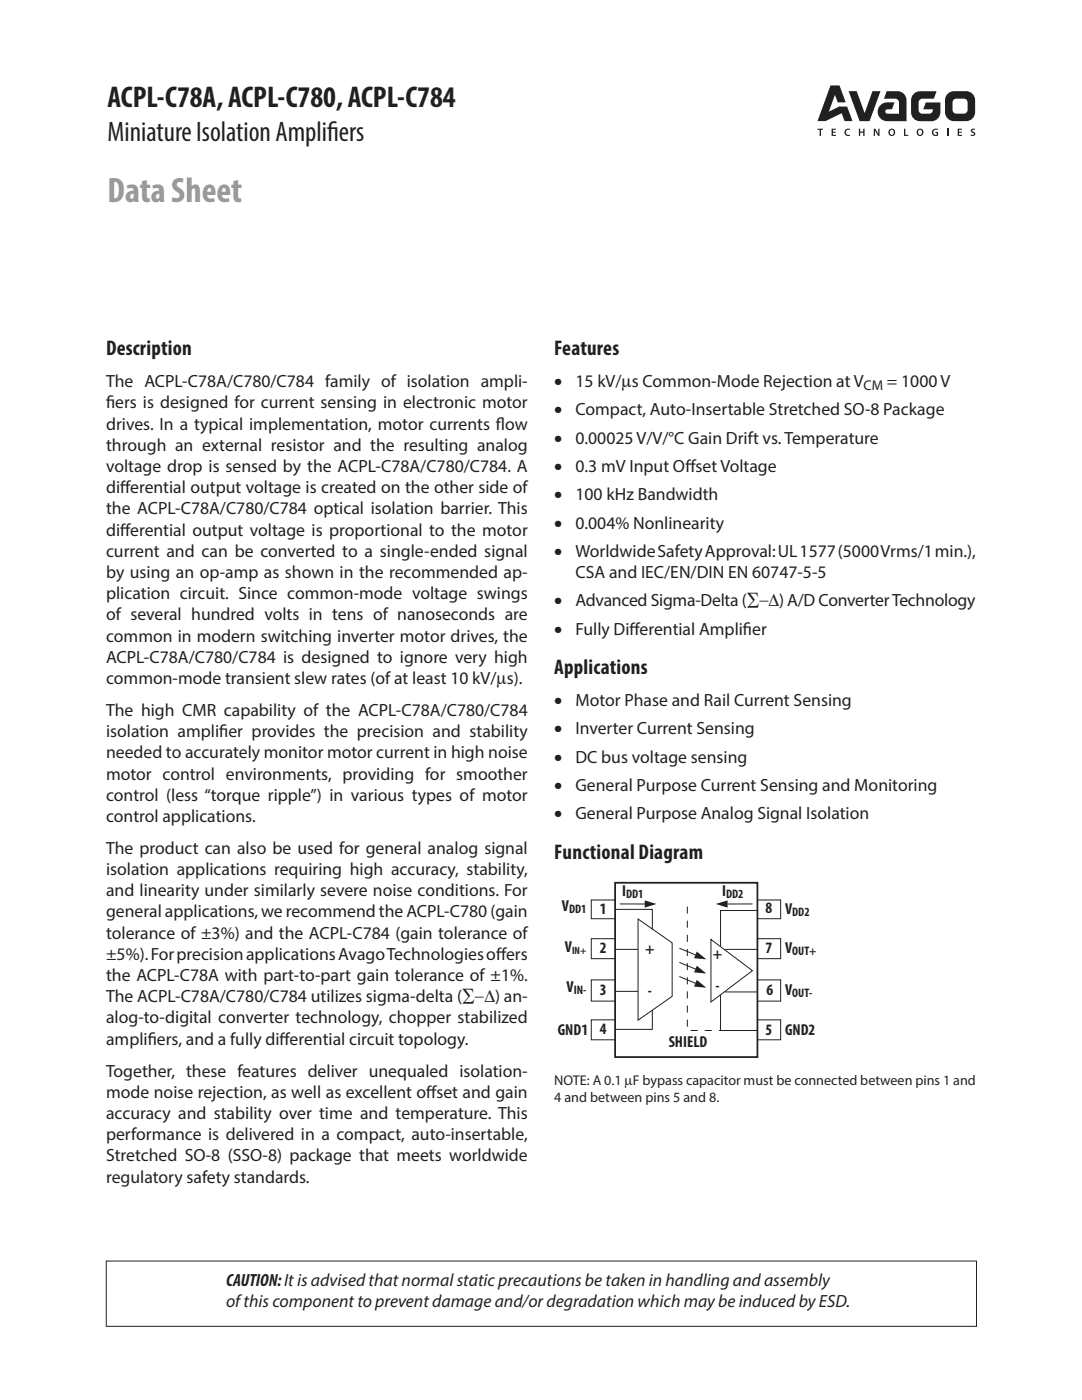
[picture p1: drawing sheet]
<svg xmlns="http://www.w3.org/2000/svg" width="216mm" height="279mm" viewBox="0 0 216 279" stroke-linecap="round" stroke-linejoin="round" font-family="sans-serif">
<defs><g id="words">
<text font-size="7.1" fill="#939598" x="21.5" y="40.3">Data Sheet</text>
<text font-size="6" fill="#231f20" x="21.5" y="21.4">ACPL-C78A, ACPL-C780, ACPL-C784</text>
<text font-size="5.6" fill="#231f20" x="21.5" y="28.2">Miniature Isolation Amplifiers</text>
<g font-size="4.2" fill="#231f20">
<text x="21.2" y="70.9">Description</text>
<text x="110.6" y="70.9">Features</text>
<text x="110.6" y="134.5">Applications</text>
<text x="110.6" y="171.4">Functional Diagram</text>
</g>
<g font-size="3.5" fill="#231f20">
<text x="21.2" y="77.3">The ACPL-C78A/C780/C784 family of isolation ampli-</text>
<text x="110.6" y="77.3">•</text>
<text x="114.8" y="77.3">15 kV/µs Common-Mode Rejection at V</text>
<text x="177" y="77.3">= 1000 V</text>
<text x="21.2" y="81.5">f</text>
<text x="21.2" y="81.5">iers is designed for current sensing in electronic motor</text>
<text x="110.6" y="82.9">•</text>
<text x="114.8" y="82.9">Compact, Auto-Insertable Stretched SO-8 Package</text>
<text x="21.2" y="85.7">drives. In a typical implementation, motor currents f</text>
<text x="21.2" y="90">through an external resistor and the resulting analog</text>
<text x="99" y="85.7">low</text>
<text x="110.6" y="88.5">•</text>
<text x="114.8" y="88.5">0.00025 V/V/°C Gain Drift vs. Temperature</text>
<text x="21.2" y="94.2">voltage drop is sensed by the ACPL-C78A/C780/C784. A</text>
<text x="110.6" y="94.2">•</text>
<text x="114.8" y="94.2">0.3 mV Input Of</text>
<text x="136.8" y="94.2">fset Voltage</text>
<text x="21.2" y="98.4">dif</text>
<text x="24" y="98.4">ferential output voltage is created on the other side of</text>
<text x="110.6" y="99.8">•</text>
<text x="114.8" y="99.8">100 kHz Bandwidth</text>
<text x="21.2" y="102.7">the ACPL-C78A/C780/C784 optical isolation barrier. This</text>
<text x="21.2" y="106.9">dif</text>
<text x="24" y="106.9">ferential output voltage is proportional to the motor</text>
<text x="110.6" y="105.5">•</text>
<text x="114.8" y="105.5">0.004% Nonlinearity</text>
<text x="21.2" y="111.1">current and can be converted to a single-ended signal</text>
<text x="110.6" y="111.1">•</text>
<text x="114.8" y="111.1">Worldwide Safety Approval: UL 1577 (5000 Vrms/1 min.),</text>
<text x="21.2" y="115.4">by using an op-amp as shown in the recommended ap-</text>
<text x="21.2" y="119.6">plication circuit. Since common-mode voltage swings</text>
<text x="114.8" y="115.4">CSA and IEC/EN/DIN EN 60747-5-5</text>
<text x="21.2" y="123.8">of several hundred volts in tens of nanoseconds are</text>
<text x="110.6" y="121">•</text>
<text x="114.8" y="121">Advanced Sigma-Delta (∑-∆) A/D Converter Technology</text>
<text x="21.2" y="128.1">common in modern switching inverter motor drives, the</text>
<text x="110.6" y="126.6">•</text>
<text x="114.8" y="126.6">Fully Dif</text>
<text x="125.6" y="126.6">ferential Amplif</text>
<text x="148.3" y="126.6">ier</text>
<text x="21.2" y="132.3">ACPL-C78A/C780/C784 is designed to ignore very high</text>
<text x="21.2" y="136.5">common-mode transient slew rates (of at least 10 kV/µs).</text>
<text x="21.2" y="142.9">The high CMR capability of the ACPL-C78A/C780/C784</text>
<text x="110.6" y="140.9">•</text>
<text x="114.8" y="140.9">Motor Phase and Rail Current Sensing</text>
<text x="21.2" y="147.1">isolation amplif</text>
<text x="43.7" y="147.1">ier provides the precision and stability</text>
<text x="110.6" y="146.5">•</text>
<text x="114.8" y="146.5">Inverter Current Sensing</text>
<text x="21.2" y="151.3">needed to accurately monitor motor current in high noise</text>
<text x="21.2" y="155.6">motor control environments, providing for smoother</text>
<text x="110.6" y="152.2">•</text>
<text x="114.8" y="152.2">DC bus voltage sensing</text>
<text x="21.2" y="159.8">control (less “torque ripple”) in various types of motor</text>
<text x="110.6" y="157.8">•</text>
<text x="114.8" y="157.8">General Purpose Current Sensing and Monitoring</text>
<text x="21.2" y="164">control applications.</text>
<text x="110.6" y="163.5">•</text>
<text x="114.8" y="163.5">General Purpose Analog Signal Isolation</text>
<text x="21.2" y="170.4">The product can also be used for general analog signal</text>
<text x="21.2" y="174.6">isolation applications requiring high accuracy, stability,</text>
<text x="21.2" y="178.9">and linearity under similarly severe noise conditions. For</text>
<text x="21.2" y="183.1">general applications, we recommend the ACPL-C780 (gain</text>
<text x="21.2" y="187.3">tolerance of ±3%) and the ACPL-C784 (gain tolerance of</text>
<text x="21.2" y="191.6">±5%). For precision applications Avago Technologies of</text>
<text x="99" y="191.6">fers</text>
<text x="21.2" y="195.8">the ACPL-C78A with part-to-part gain tolerance of ±1%.</text>
<text x="21.2" y="200">The ACPL-C78A/C780/C784 utilizes sigma-delta (∑-∆) an-</text>
<text x="21.2" y="204.3">alog-to-digital converter technology, chopper stabilized</text>
<text x="21.2" y="208.5">amplif</text>
<text x="29.5" y="208.5">iers, and a fully dif</text>
<text x="55.8" y="208.5">ferential circuit topology.</text>
<text x="21.2" y="214.8">Together, these features deliver unequaled isolation-</text>
<text x="21.2" y="219.1">mode noise rejection, as well as excellent of</text>
<text x="85" y="219.1">fset and gain</text>
<text x="21.2" y="223.3">accuracy and stability over time and temperature. This</text>
<text x="21.2" y="227.5">performance is delivered in a compact, auto-insertable,</text>
<text x="21.2" y="231.8">Stretched SO-8 (SSO-8) package that meets worldwide</text>
<text x="21.2" y="236">regulatory safety standards.</text>
<text x="45.1" y="256.6">CAUTION:It is advised that normal static precautions be taken in handling and assembly</text>
<text x="45.1" y="260.9">of this component to prevent damage and/or degradation which may be induced by ESD.</text>
</g>
<g font-size="3.2" fill="#231f20">
<text x="124.1" y="178.8">I</text>
<text x="144.1" y="178.8">I</text>
<text x="112.1" y="181.8">V</text>
<text x="119.7" y="182.5">1</text>
<text x="152.8" y="182.3">8</text>
<text x="156.6" y="182.4">V</text>
<text x="112.7" y="189.9">V</text>
<text x="119.7" y="190.2">2</text>
<text x="128.8" y="190.3">+</text>
<text x="142.2" y="191.4">+</text>
<text x="152.8" y="190.2">7</text>
<text x="156.6" y="190.3">V</text>
<text x="113.1" y="198">V</text>
<text x="142.8" y="197.7">-</text>
<text x="119.7" y="198.6">3</text>
<text x="129.3" y="198.8">-</text>
<text x="152.9" y="198.7">6</text>
<text x="156.6" y="198.7">V</text>
<text x="111.3" y="206.5">GND1</text>
<text x="119.7" y="206.3">4</text>
<text x="133.4" y="208.9">SHIELD</text>
<text x="152.8" y="206.5">5</text>
<text x="156.6" y="206.5">GND2</text>
</g>
<g font-size="2.8" fill="#231f20">
<text x="172.3" y="77.8">CM</text>
<text x="110.6" y="216.5">NOTE: A 0.1 μF bypass capacitor must be connected between pins 1 and</text>
<text x="110.6" y="219.8">4 and between pins 5 and 8.</text>
</g>
<g font-size="2.5" fill="#231f20">
<text x="124.9" y="179.2">DD1</text>
<text x="144.9" y="179.2">DD2</text>
<text x="113.5" y="182.1">DD1</text>
<text x="158.1" y="182.7">DD2</text>
<text x="158.1" y="190.6">OUT+</text>
<text x="114.5" y="198.3">IN-</text>
<text x="158.1" y="199">OUT-</text>
</g>
<text font-size="2.1" fill="#231f20" x="114.1" y="190.3">IN+</text>
</g></defs>
<path d="M21.2 251.7h173.6v13h-173.6z" fill="none" stroke="#231f20" stroke-width=".2"/>
<g fill="#231f20">
<path d="M163.1 25.7h1.1v.2h-.4v1.2h-.3v-1.2h-.4z"/>
<path d="M165.9 25.7h.9v.2h-.6v.4h.5v.2h-.5v.4h.6v.2h-.9z"/>
<path d="M168.7 25.9l.6-.2h.3v.2a.53 .53 0 0 0-.8 .5 .53 .53 0 0 0 .8 .5v.2a.76 .76 0 0 1-1-.2 .76 .76 0 0 1 .1-1z"/>
<path d="M171.4 25.7h.2v.6h.6v-.6h.3v1.4h-.3v-.6h-.6v.6h-.2z"/>
<path d="M174.4 25.7h.3l.6 1.1-.1-1.1h.3v1.4h-.3l-.6-1.1v1.1h-.2z"/>
<path d="M180.4 25.7h.2v1.2h.6v.2h-.8z"/>
<path d="M186.2 25.9l.5-.2h.4v.3a.54 .54 0 0 0-.9 .3 .54 .54 0 0 0 .7 .6v-.4h-.2v-.2h.5v.8a.78 .78 0 0 1-1.1-.2 .78 .78 0 0 1 .1-1z"/>
<path d="M189 25.7h.3v1.4h-.3z"/>
<path d="M191.1 25.7h.8v.2h-.5v.4h.5v.2h-.5v.4h.6v.2h-.9z"/>
<path d="M193.8 25.9l.4-.2h.4l-.1 .3-.5-.1v.3l.2 .1a.42 .42 0 0 1 .4 .3 .42 .42 0 0 1-.2 .5h-.7v-.3l.6 .1v-.3l-.2-.1a.42 .42 0 0 1-.3-.6z"/>
<path d="M165.7 17h1.8l1.2 3.4h-1.5l-.6-1.5-1.2 3.4 2-1h1.6l1.1 2.9h-1.6l-.6-1.6-3.2 1.6h-1.6z"/>
<path d="M182.3 18.7l.8-.4 .5-.1h3.3l-.6 1.5h-2.3a.75 .75 0 0 0-.7 .7v1.5a.75 .75 0 0 0 .7 .8h1.4a.77 .77 0 0 0 .7-.9h-1.9l.5-1.4h2.9a3.4 3.4 0 0 1-.5 3.3l-.3 .2a6.4 6.4 0 0 1-3.7 .2 1.8 1.8 0 0 1-1.3-1.7l.1-2.9z"/>
<path d="M169.3 18.2h1.6l1.6 4.4 1.6-4.4h1.6l-2.2 6h-2z"/>
<path d="M176.9 18.2h2.2a1.8 1.8 0 0 1 1.8 1.8v4.2h-3.9a1.88 1.88 0 0 1-1.9-1.9 1.88 1.88 0 0 1 1.9-1.9h1.5l-.5 1.4h-.9a.44 .44 0 0 0-.5 .5 .44 .44 0 0 0 .5 .4h2.3v-2.3a.75 .75 0 0 0-.8-.7h-2.2z"/>
<path d="M177.2 26.4a.75 .75 0 0 1 1.5 0 .75 .75 0 0 1-1.5 0zM177.7 26a.51 .51 0 0 0-.2 .6 .51 .51 0 0 0 .7 .3 .51 .51 0 0 0 .1-.7 .51 .51 0 0 0-.6-.2z"/>
<path d="M182.9 26.4a.71 .71 0 0 1 1.4 0 .71 .71 0 0 1-1.4 0zM183.4 26a.51 .51 0 0 0-.2 .6 .51 .51 0 0 0 .6 .3 .51 .51 0 0 0 .2-.7 .51 .51 0 0 0-.6-.2z"/>
<path d="M189.1 18.7l.8-.4 2.9-.1a1.8 1.8 0 0 1 1.8 1.8v2.4a1.8 1.8 0 0 1-1.8 1.8h-2.4a1.8 1.8 0 0 1-1.8-1.8v-2.9zM190.3 19.9l-.2 .5v1.5a.75 .75 0 0 0 .7 .8h1.5a.75 .75 0 0 0 .8-.8v-1.5a.75 .75 0 0 0-.8-.7h-1.5z"/>
</g>
<path d="M118 179.6h37.8v3.8h-37.8z" fill="#fff"/>
<path d="M118 179.6h37.8v3.8h-37.8z" fill="none" stroke="#231f20" stroke-width=".2"/>
<path d="M118 187.3h37.8v4h-37.8z" fill="#fff"/>
<path d="M118 187.3h37.8v4h-37.8z" fill="none" stroke="#231f20" stroke-width=".2"/>
<path d="M118 203.5h37.8v4h-37.8z" fill="#fff"/>
<path d="M118 203.5h37.8v4h-37.8z" fill="none" stroke="#231f20" stroke-width=".2"/>
<path d="M118 195.6h37.8v4.2h-37.8z" fill="#fff"/>
<path d="M118 195.6h37.8v4.2h-37.8z" fill="none" stroke="#231f20" stroke-width=".2"/>
<path d="M122.7 176.2h28.4v34.8h-28.4z" fill="#fff"/>
<path d="M122.7 176.2h28.4v34.8h-28.4z" fill="none" stroke="#231f20" stroke-width=".35"/>
<path d="M122.8 181.5h7.4v4M127.3 183.4l6.8 4.8v10.6l-6.8 4.8z" fill="none" stroke="#231f20" stroke-width=".2"/>
<path d="M128.6 179.7l2.4 .7-2.4 .7z" fill="#231f20"/>
<path d="M122.8 189.5h4.5M123.7 180.4h4.9M141.9 187.5l8.2 6.2-8.2 6.3zM151 181.7h-7.2v7.1M130.2 201.6v3.8h-7.4" fill="none" stroke="#231f20" stroke-width=".2"/>
<path d="M137.1 180.9v24.8h6.7" fill="none" stroke="#231f20" stroke-width=".2" stroke-dasharray="1.4 1.4" stroke-linecap="butt"/>
<path d="M142.8 180.4l2.4-.7v1.4z" fill="#231f20"/>
<path d="M122.8 197.8h4.5M143.8 198.6v7.1h7.3M144.7 189.5h6.5M144.7 198h6.5M150.2 180.4h-5" fill="none" stroke="#231f20" stroke-width=".2"/>
<path d="M139 189.9l1.9 1.6-2.4-.3z" fill="#231f20"/>
<path d="M135.5 189.2l3.5 1.5" fill="none" stroke="#231f20" stroke-width=".2"/>
<path d="M139 192.7l1.9 1.6-2.4-.2z" fill="#231f20"/>
<path d="M135.5 192.1l3.5 1.4" fill="none" stroke="#231f20" stroke-width=".2"/>
<path d="M139 195.6l1.9 1.5-2.4-.2z" fill="#231f20"/>
<path d="M135.5 194.9l3.5 1.4" fill="none" stroke="#231f20" stroke-width=".2"/>
<use href="#words"/>
</svg>
